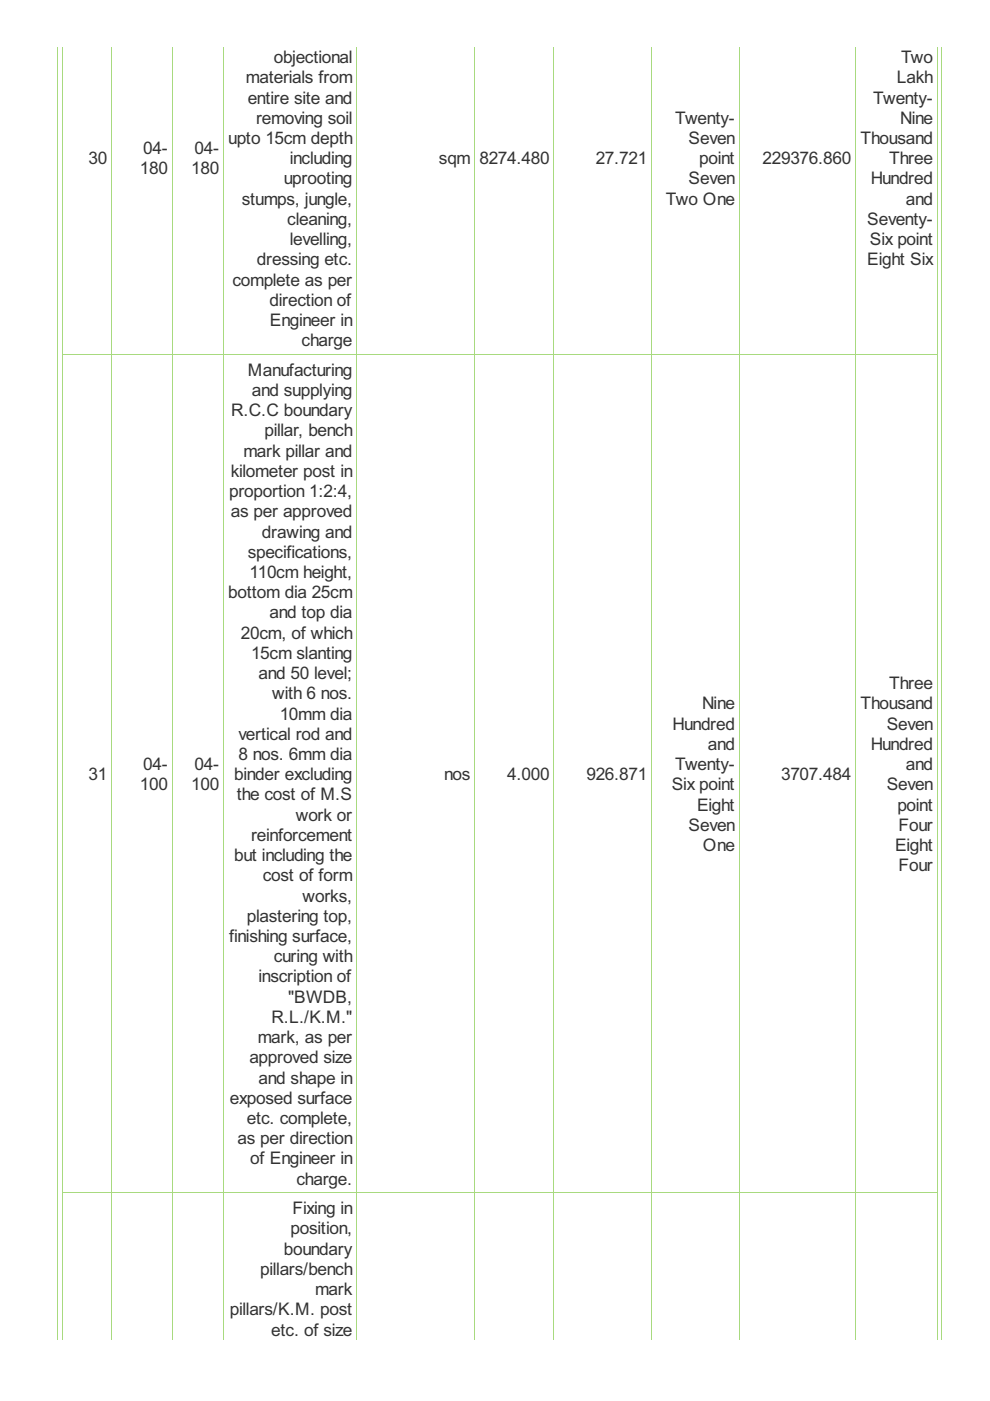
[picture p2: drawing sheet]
<svg xmlns="http://www.w3.org/2000/svg" width="210mm" height="297mm" viewBox="0 0 210 297" stroke-linecap="round" stroke-linejoin="round" font-family="sans-serif">
<defs><g id="words">
<g font-size="4.1" fill="#333">
<text x="52.2" y="17.7">materials from</text>
<text x="58.1" y="13.4">objectional</text>
<text x="190.1" y="17.7">Lakh</text>
<text x="191" y="13.4">Two</text>
<text x="52.5" y="22">entire site and</text>
<text x="185.1" y="22">Twenty-</text>
<text x="54.3" y="26.2">removing soil</text>
<text x="143.2" y="26.2">Twenty-</text>
<text x="190.9" y="26.2">Nine</text>
<text x="18.7" y="34.8">30</text>
<text x="30.4" y="32.7">04-</text>
<text x="41.3" y="32.7">04-</text>
<text x="48.4" y="30.5">upto 15cm depth</text>
<text x="61.4" y="34.8">including</text>
<text x="93.1" y="34.8">sqm</text>
<text x="101.6" y="34.8">8274.480</text>
<text x="126.3" y="34.8">27.721</text>
<text x="146" y="30.5">Seven</text>
<text x="148.3" y="34.8">point</text>
<text x="161.7" y="34.8">229376.860</text>
<text x="182.5" y="30.5">Thousand</text>
<text x="188.5" y="34.8">Three</text>
<text x="29.6" y="37">180</text>
<text x="40.5" y="37">180</text>
<text x="60.2" y="39.1">uprooting</text>
<text x="146" y="39.1">Seven</text>
<text x="184.6" y="39.1">Hundred</text>
<text x="51.3" y="43.4">stumps, jungle,</text>
<text x="60.9" y="47.7">cleaning,</text>
<text x="141.2" y="43.4">Two One</text>
<text x="183.9" y="47.7">Seventy-</text>
<text x="192" y="43.4">and</text>
<text x="61.4" y="52">levelling,</text>
<text x="184.4" y="52">Six point</text>
<text x="54.5" y="56.3">dressing etc.</text>
<text x="183.9" y="56.3">Eight Six</text>
<text x="49.3" y="60.6">complete as per</text>
<text x="57.2" y="64.8">direction of</text>
<text x="57.2" y="69.1">Engineer in</text>
<text x="63.9" y="73.4">charge</text>
<text x="52.6" y="79.7">Manufacturing</text>
<text x="53.4" y="84">and supplying</text>
<text x="49" y="88.2">R.C.C boundary</text>
<text x="56.1" y="92.5">pillar, bench</text>
<text x="48.9" y="101.1">kilometer post in</text>
<text x="51.6" y="96.8">mark pillar and</text>
<text x="48.6" y="105.4">proportion 1:2:4,</text>
<text x="48.9" y="109.7">as per approved</text>
<text x="55.5" y="114">drawing and</text>
<text x="52.5" y="118.3">specifications,</text>
<text x="52.9" y="122.5">110cm height,</text>
<text x="48.4" y="126.8">bottom dia 25cm</text>
<text x="57.2" y="131.1">and top dia</text>
<text x="51.1" y="135.4">20cm, of which</text>
<text x="53.2" y="139.7">15cm slanting</text>
<text x="54.8" y="144">and 50 level;</text>
<text x="57.7" y="148.3">with 6 nos.</text>
<text x="188.5" y="146.1">Three</text>
<text x="59.3" y="152.6">10mm dia</text>
<text x="142.6" y="154.7">Hundred</text>
<text x="148.9" y="150.4">Nine</text>
<text x="182.5" y="150.4">Thousand</text>
<text x="188" y="154.7">Seven</text>
<text x="50.5" y="156.9">vertical rod and</text>
<text x="50.5" y="161.1">8 nos. 6mm dia</text>
<text x="150.1" y="159">and</text>
<text x="184.6" y="159">Hundred</text>
<text x="18.7" y="165.4">31</text>
<text x="29.6" y="167.6">100</text>
<text x="30.4" y="163.3">04-</text>
<text x="40.5" y="167.6">100</text>
<text x="41.3" y="163.3">04-</text>
<text x="49.7" y="165.4">binder excluding</text>
<text x="94.1" y="165.4">nos</text>
<text x="107.5" y="165.4">4.000</text>
<text x="124.3" y="165.4">926.871</text>
<text x="142.4" y="167.6">Six point</text>
<text x="143.2" y="163.3">Twenty-</text>
<text x="165.6" y="165.4">3707.484</text>
<text x="188" y="167.6">Seven</text>
<text x="192" y="163.3">and</text>
<text x="50.2" y="169.7">the cost of M.S</text>
<text x="147.8" y="171.9">Eight</text>
<text x="190.3" y="171.9">point</text>
<text x="53.2" y="178.3">reinforcement</text>
<text x="62.7" y="174">work or</text>
<text x="146" y="176.1">Seven</text>
<text x="190.5" y="176.1">Four</text>
<text x="49.7" y="182.6">but including the</text>
<text x="149.1" y="180.4">One</text>
<text x="189.8" y="180.4">Eight</text>
<text x="190.5" y="184.7">Four</text>
<text x="55.7" y="186.9">cost of form</text>
<text x="64.1" y="191.2">works,</text>
<text x="52.3" y="195.4">plastering top,</text>
<text x="48.6" y="199.7">finishing surface,</text>
<text x="54.8" y="208.3">inscription of</text>
<text x="58.1" y="204">curing with</text>
<text x="61.1" y="212.6">&quot;BWDB,</text>
<text x="54.7" y="221.2">mark, as per</text>
<text x="57.6" y="216.9">R.L./K.M.&quot;</text>
<text x="52.9" y="225.5">approved size</text>
<text x="54.8" y="229.7">and shape in</text>
<text x="48.8" y="234">exposed surface</text>
<text x="52.3" y="238.3">etc. complete,</text>
<text x="50.4" y="242.6">as per direction</text>
<text x="53" y="246.9">of Engineer in</text>
<text x="62.9" y="251.2">charge.</text>
<text x="62" y="257.4">Fixing in</text>
<text x="61.6" y="261.7">position,</text>
<text x="60.2" y="266">boundary</text>
<text x="55.2" y="270.3">pillars/bench</text>
<text x="66.8" y="274.6">mark</text>
<text x="48.8" y="278.9">pillars/K.M. post</text>
<text x="57.5" y="283.2">etc. of size</text>
</g>
</g></defs>
<g fill="none" stroke="#a8da7f" stroke-width=".21">
<path d="M12.2 9.9v274.2M13.3 9.9v274.2M23.7 9.9v274.2M36.5 9.9v274.2M47.4 9.9v274.2M75.6 9.9v274.2M100.7 9.9v274.2M117.5 9.9v274.2M138.2 9.9v274.2M156.8 9.9v274.2M181.4 9.9v274.2M198.7 9.9v274.2"/>
<path d="M199.6 9.9v274.2M13.2 75.1h185.6M13.2 252.9h185.6"/>
</g>
<use href="#words"/>
</svg>
